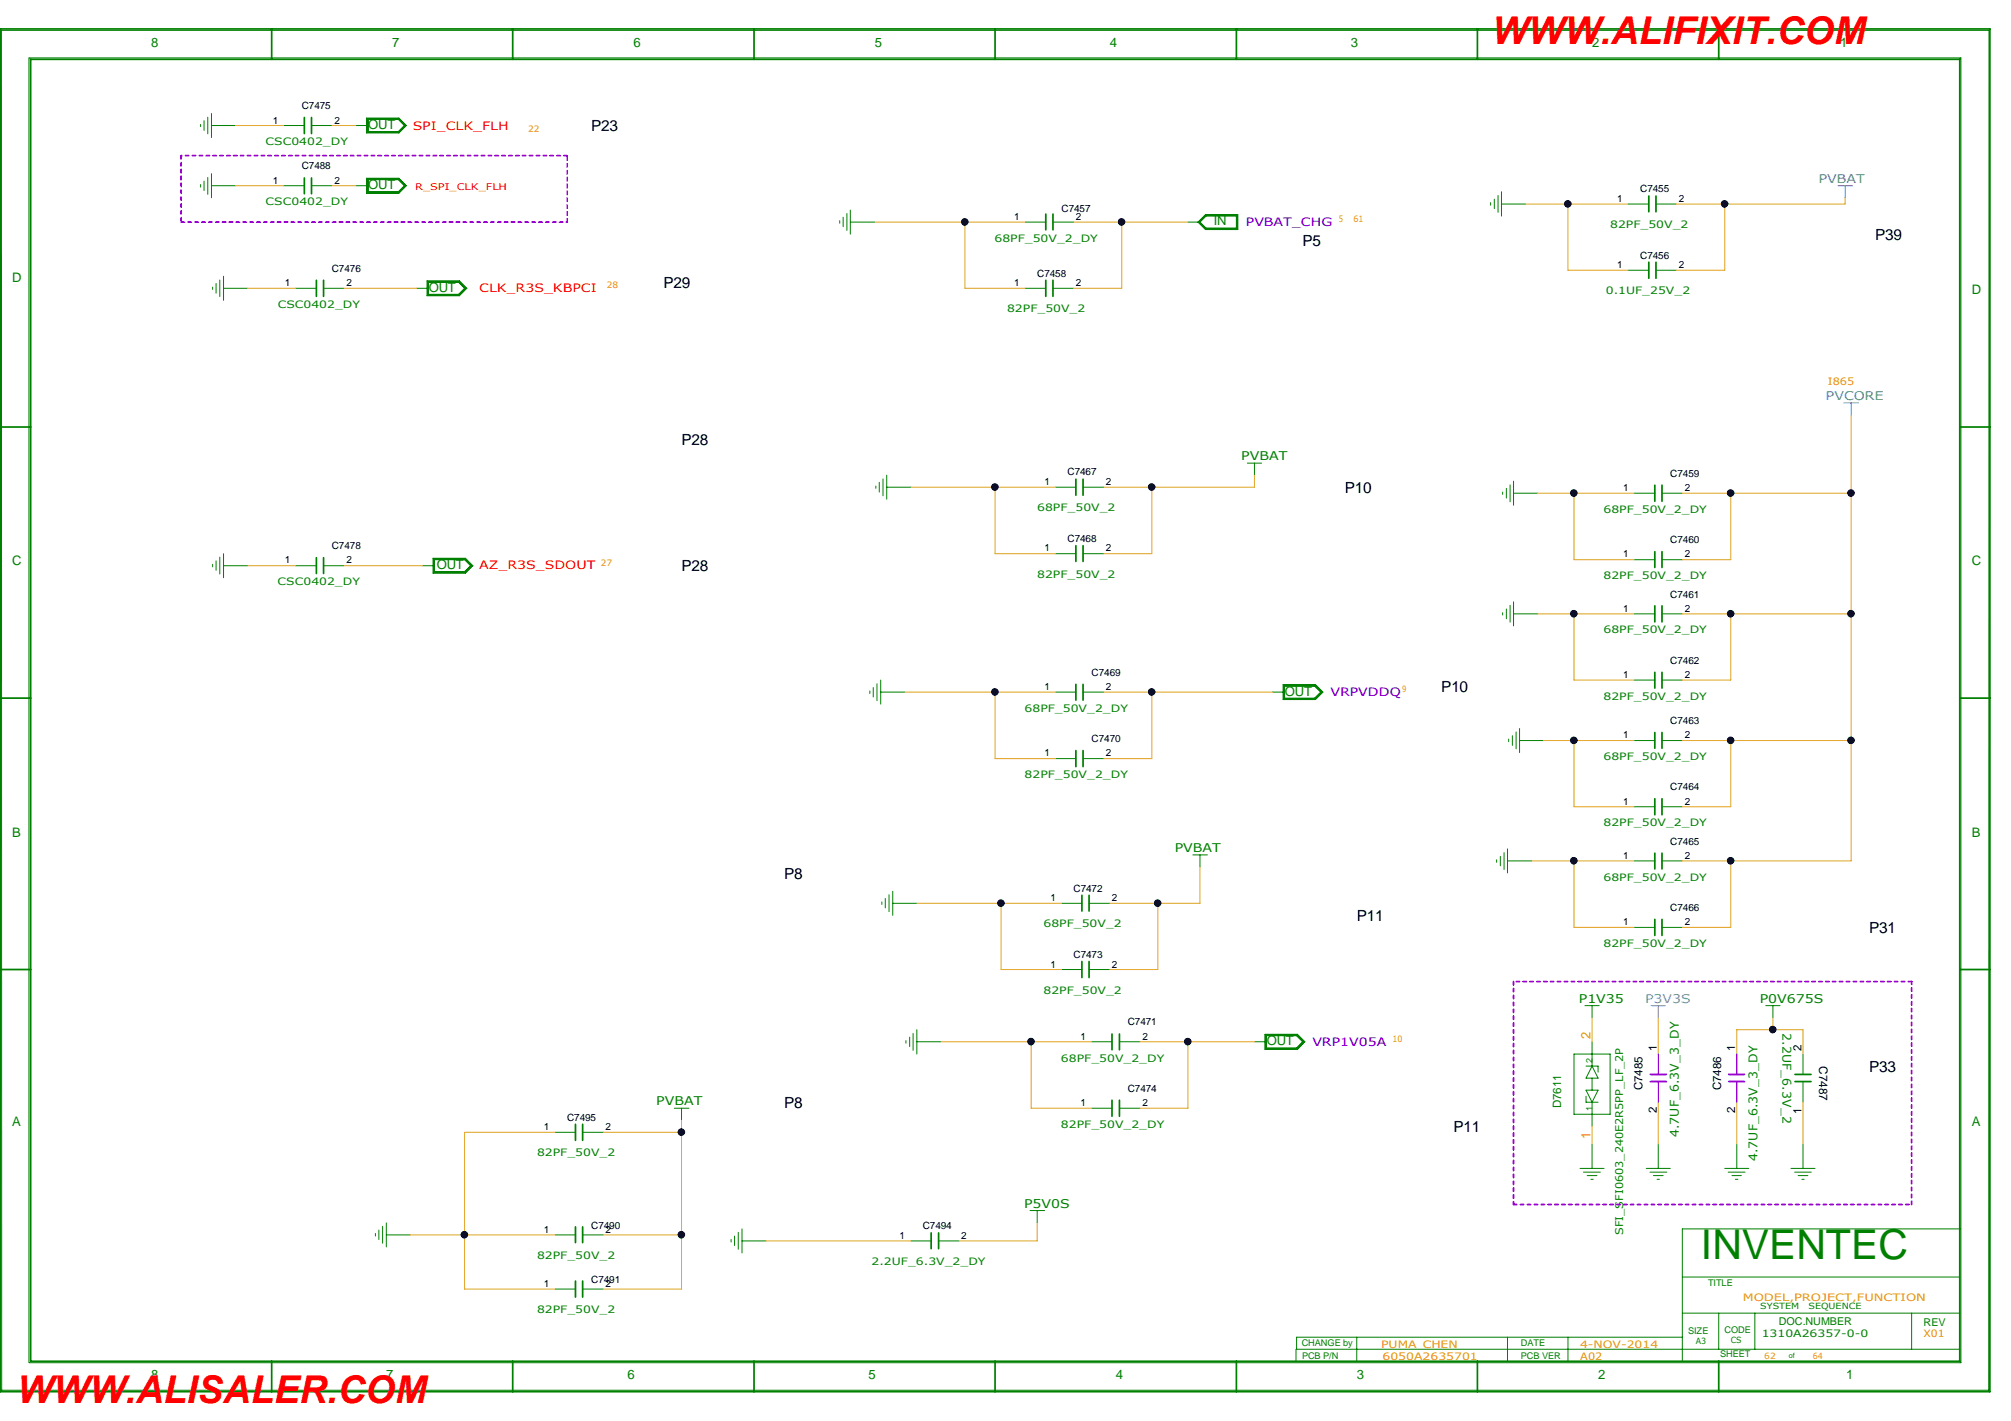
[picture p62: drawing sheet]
<svg xmlns="http://www.w3.org/2000/svg" width="297mm" height="210mm" viewBox="0 0 297 210" stroke-linecap="round" stroke-linejoin="round" font-family="sans-serif">
<defs><g id="words">
<text font-size="6.1" fill="#008000" x="251.2" y="186">INVENTEC</text>
<g font-size="5.6" fill="#f00">
<text x="220.4" y="6.4">WWW.ALIFIXIT.COM</text>
<text x="2.5" y="207.3">WWW.ALISALER.COM</text>
</g>
<g font-size="2.3">
<text x="87.3" y="19.4">P23</text>
<text x="277" y="35.4">P39</text>
<text x="192.4" y="36.3">P5</text>
<text x="98" y="42.5">P29</text>
<text x="100.7" y="65.7">P28</text>
<text x="198.6" y="72.8">P10</text>
<text x="100.7" y="84.4">P28</text>
<text x="212.9" y="102.2">P10</text>
<text x="115.8" y="129.8">P8</text>
<text x="200.4" y="136.1">P11</text>
<text x="276.1" y="137.8">P31</text>
<text x="276.1" y="158.3">P33</text>
<text x="115.8" y="163.7">P8</text>
<text x="214.7" y="167.2">P11</text>
</g>
<g font-size="1.9" fill="#008000">
<text x="22.3" y="6.9">8</text>
<text x="58" y="6.9">7</text>
<text x="93.6" y="6.9">6</text>
<text x="129.2" y="6.9">5</text>
<text x="163.9" y="6.9">4</text>
<text x="199.5" y="6.9">3</text>
<text x="235.2" y="6.9">2</text>
<text x="271.8" y="6.9">1</text>
<text x="54.4" y="19">OUT</text>
<text x="54.4" y="27.9">OUT</text>
<text x="179.3" y="33.3">IN</text>
<text x="1.8" y="41.7">D</text>
<text x="63.3" y="43.1">OUT</text>
<text x="291.2" y="43.4">D</text>
<text x="1.8" y="83.5">C</text>
<text x="291.2" y="83.5">C</text>
<text x="64.5" y="84">OUT</text>
<text x="189.8" y="102.7">OUT</text>
<text x="1.8" y="123.6">B</text>
<text x="291.2" y="123.6">B</text>
<text x="187.1" y="154.4">OUT</text>
<text x="1.8" y="166.3">A</text>
<text x="291.2" y="166.3">A</text>
<text x="22.3" y="203.7">8</text>
<text x="57.1" y="203.7">7</text>
<text x="92.7" y="203.7">6</text>
<text x="128.3" y="203.7">5</text>
<text x="164.8" y="203.7">4</text>
<text x="200.4" y="203.7">3</text>
<text x="236" y="203.7">2</text>
<text x="272.7" y="203.7">1</text>
</g>
<g font-size="1.9" fill="#ff8d00">
<text x="234.9" y="153.5" transform="rotate(-90 234.9 153.5)">2</text>
<text x="234.9" y="168.3" transform="rotate(-90 234.9 168.3)">1</text>
</g>
<g font-size="1.8" fill="#0080ff">
<text x="268.6" y="27">PVBAT</text>
<text x="269.7" y="59.1">PVCORE</text>
</g>
<g font-size="1.8" fill="#008000">
<text x="183.3" y="67.9">PVBAT</text>
<text x="173.5" y="125.9">PVBAT</text>
<text x="233.2" y="148.1">P1V35</text>
<text x="259.9" y="148.1">P0V675S</text>
<text x="263.3" y="152.7" transform="rotate(90 263.3 152.7)">2.2UF_6.3V_2</text>
<text x="96.9" y="163.2">PVBAT</text>
<text x="248" y="168" transform="rotate(-90 248 168)">4.7UF_6.3V_3_DY</text>
<text x="259.6" y="171.5" transform="rotate(-90 259.6 171.5)">4.7UF_6.3V_3_DY</text>
<text x="151.3" y="178.4">P5V0S</text>
</g>
<text font-size="1.8" fill="#1e90ff" x="243" y="148.1">P3V3S</text>
<g font-size="1.7" fill="#f00">
<text x="61" y="19.1">SPI_CLK_FLH</text>
<text x="70.8" y="43.2">CLK_R3S_KBPCI</text>
<text x="70.8" y="84.1">AZ_R3S_SDOUT</text>
</g>
<g font-size="1.7" fill="#00f">
<text x="184" y="33.4">PVBAT_CHG</text>
<text x="196.5" y="102.8">VRPVDDQ</text>
<text x="193.8" y="154.5">VRP1V05A</text>
</g>
<g font-size="1.7">
<text x="244.7" y="155.2" transform="rotate(-90 244.7 155.2)">1</text>
<text x="256.3" y="155.2" transform="rotate(-90 256.3 155.2)">1</text>
<text x="266.1" y="155.3" transform="rotate(-90 266.1 155.3)">2</text>
<text x="242.6" y="161" transform="rotate(-90 242.6 161)">C7485</text>
<text x="254.2" y="161" transform="rotate(-90 254.2 161)">C7486</text>
<text x="268.7" y="157.5" transform="rotate(90 268.7 157.5)">C7487</text>
<text x="244.7" y="164.4" transform="rotate(-90 244.7 164.4)">2</text>
<text x="256.3" y="164.4" transform="rotate(-90 256.3 164.4)">2</text>
<text x="266.1" y="164.5" transform="rotate(-90 266.1 164.5)">1</text>
</g>
<text font-size="1.7" fill="#008000" x="230.6" y="163.7" transform="rotate(-90 230.6 163.7)">D7611</text>
<g font-size="1.6" fill="#008000">
<text x="239.7" y="182.4" transform="rotate(-90 239.7 182.4)">SFI_SFI0603_240E2R5PP_LF_2P</text>
<text x="262.8" y="195.8">DOC.NUMBER</text>
<text x="284.1" y="195.9">REV</text>
</g>
<g font-size="1.5">
<text x="44.6" y="16.1">C7475</text>
<text x="40.3" y="18.2">1</text>
<text x="49.4" y="18.2">2</text>
<text x="40.3" y="27.1">1</text>
<text x="44.6" y="25">C7488</text>
<text x="49.4" y="27.1">2</text>
<text x="238.9" y="29.8">1</text>
<text x="242.3" y="28.4">C7455</text>
<text x="248" y="29.8">2</text>
<text x="149.8" y="32.5">1</text>
<text x="156.8" y="31.3">C7457</text>
<text x="158.9" y="32.5">2</text>
<text x="49" y="40.2">C7476</text>
<text x="153.2" y="40.9">C7458</text>
<text x="238.9" y="39.6">1</text>
<text x="242.3" y="38.2">C7456</text>
<text x="248" y="39.6">2</text>
<text x="42.1" y="42.3">1</text>
<text x="51.2" y="42.3">2</text>
<text x="149.8" y="42.3">1</text>
<text x="158.9" y="42.3">2</text>
<text x="154.3" y="71.7">1</text>
<text x="157.7" y="70.2">C7467</text>
<text x="163.4" y="71.7">2</text>
<text x="246.7" y="70.4">C7459</text>
<text x="239.8" y="72.6">1</text>
<text x="248.9" y="72.6">2</text>
<text x="42.1" y="83.2">1</text>
<text x="49" y="81.2">C7478</text>
<text x="51.2" y="83.2">2</text>
<text x="154.3" y="81.4">1</text>
<text x="157.7" y="80.1">C7468</text>
<text x="163.4" y="81.4">2</text>
<text x="239.8" y="82.3">1</text>
<text x="246.7" y="80.3">C7460</text>
<text x="248.9" y="82.3">2</text>
<text x="246.7" y="88.3">C7461</text>
<text x="239.8" y="90.4">1</text>
<text x="248.9" y="90.4">2</text>
<text x="154.3" y="101.9">1</text>
<text x="161.2" y="99.8">C7469</text>
<text x="163.4" y="101.9">2</text>
<text x="239.8" y="100.2">1</text>
<text x="246.7" y="98">C7462</text>
<text x="248.9" y="100.2">2</text>
<text x="246.7" y="107">C7463</text>
<text x="154.3" y="111.7">1</text>
<text x="161.2" y="109.6">C7470</text>
<text x="163.4" y="111.7">2</text>
<text x="239.8" y="109.1">1</text>
<text x="248.9" y="109.1">2</text>
<text x="239.8" y="118.9">1</text>
<text x="246.7" y="116.8">C7464</text>
<text x="248.9" y="118.9">2</text>
<text x="246.7" y="124.8">C7465</text>
<text x="158.6" y="131.7">C7472</text>
<text x="239.8" y="126.9">1</text>
<text x="248.9" y="126.9">2</text>
<text x="155.1" y="133.1">1</text>
<text x="164.2" y="133.1">2</text>
<text x="239.8" y="136.7">1</text>
<text x="246.7" y="134.6">C7466</text>
<text x="248.9" y="136.7">2</text>
<text x="155.1" y="142.9">1</text>
<text x="158.6" y="141.5">C7473</text>
<text x="164.2" y="142.9">2</text>
<text x="159.6" y="153.6">1</text>
<text x="166.6" y="151.5">C7471</text>
<text x="168.7" y="153.6">2</text>
<text x="166.6" y="161.3">C7474</text>
<text x="80.3" y="167">1</text>
<text x="83.8" y="165.5">C7495</text>
<text x="89.4" y="167">2</text>
<text x="159.6" y="163.4">1</text>
<text x="168.7" y="163.4">2</text>
<text x="80.3" y="182.1">1</text>
<text x="87.3" y="181.6">C7490</text>
<text x="89.4" y="182.1">2</text>
<text x="132.9" y="183">1</text>
<text x="136.3" y="181.6">C7494</text>
<text x="142" y="183">2</text>
<text x="80.3" y="190.1">1</text>
<text x="87.3" y="189.6">C7491</text>
<text x="89.4" y="190.1">2</text>
</g>
<g font-size="1.5" fill="#008000">
<text x="39.2" y="21.4">CSC0402_DY</text>
<text x="39.2" y="30.4">CSC0402_DY</text>
<text x="146.9" y="35.7">68PF_50V_2_DY</text>
<text x="237.8" y="33.7">82PF_50V_2</text>
<text x="41" y="45.5">CSC0402_DY</text>
<text x="148.8" y="46.1">82PF_50V_2</text>
<text x="237.2" y="43.5">0.1UF_25V_2</text>
<text x="153.2" y="75.5">68PF_50V_2</text>
<text x="236.9" y="75.7">68PF_50V_2_DY</text>
<text x="41" y="86.4">CSC0402_DY</text>
<text x="153.2" y="85.3">82PF_50V_2</text>
<text x="236.9" y="85.6">82PF_50V_2_DY</text>
<text x="236.9" y="93.6">68PF_50V_2_DY</text>
<text x="151.3" y="105.2">68PF_50V_2_DY</text>
<text x="236.9" y="103.3">82PF_50V_2_DY</text>
<text x="236.9" y="112.3">68PF_50V_2_DY</text>
<text x="151.3" y="114.9">82PF_50V_2_DY</text>
<text x="236.9" y="122">82PF_50V_2_DY</text>
<text x="236.9" y="130.1">68PF_50V_2_DY</text>
<text x="154.1" y="137">68PF_50V_2</text>
<text x="236.9" y="139.9">82PF_50V_2_DY</text>
<text x="154.1" y="146.8">82PF_50V_2</text>
<text x="156.7" y="156.8">68PF_50V_2_DY</text>
<text x="156.7" y="166.6">82PF_50V_2_DY</text>
<text x="79.3" y="170.8">82PF_50V_2</text>
<text x="79.3" y="186">82PF_50V_2</text>
<text x="128.7" y="186.9">2.2UF_6.3V_2_DY</text>
<text x="79.3" y="194">82PF_50V_2</text>
<text x="260.2" y="197.5">1310A26357-0-0</text>
</g>
<g font-size="1.5" fill="#ff8d00">
<text x="270" y="56.9">I865</text>
<text x="257.4" y="192.2">MODEL,PROJECT,FUNCTION</text>
<text x="284.1" y="197.5">X01</text>
<text x="204" y="199.1">PUMA CHEN</text>
<text x="204.2" y="200.9">6050A2635701</text>
<text x="233.4" y="199.1">4-NOV-2014</text>
<text x="233.4" y="200.9">A02</text>
</g>
<text font-size="1.4" fill="#f00" x="61.3" y="28.1">R_SPI_CLK_FLH</text>
<g font-size="1.4" fill="#008000">
<text x="252.3" y="189.9">TITLE</text>
<text x="249.3" y="197">SIZE</text>
<text x="254.7" y="196.9">CODE</text>
<text x="192.3" y="198.8">CHANGE by</text>
<text x="192.3" y="200.7">PCB P/N</text>
<text x="224.7" y="198.8">DATE</text>
<text x="224.7" y="200.7">PCB VER</text>
<text x="254.1" y="200.4">SHEET</text>
</g>
<g font-size="1.3" fill="#ff8d00">
<text x="78" y="19.4">22</text>
<text x="197.8" y="32.8">5</text>
<text x="199.9" y="32.8">61</text>
<text x="89.6" y="42.6">28</text>
<text x="88.7" y="83.6">27</text>
<text x="207.1" y="102.2">9</text>
<text x="205.7" y="153.9">10</text>
<text x="260.6" y="200.7">62</text>
<text x="267.8" y="200.7">64</text>
</g>
<g font-size="1.3" fill="#008000">
<text x="235.2" y="157" transform="rotate(-90 235.2 157)">2</text>
<text x="235.2" y="164.1" transform="rotate(-90 235.2 164.1)">1</text>
<text x="260" y="193.4">SYSTEM</text>
<text x="267.1" y="193.4">SEQUENCE</text>
<text x="250.5" y="198.5">A3</text>
<text x="255.6" y="198.4">CS</text>
</g>
<text font-size="1.1" fill="#008000" x="264.2" y="200.6">of</text>
</g></defs>
<g fill="none" stroke="#008000" stroke-width=".25">
<path d="M0 4.3h293.9v201.3h-293.9zM40.1 4.3v4.5M45 17.4v2.3M46 17.4v2.3M75.7 4.3v4.5M111.4 4.3v4.5M147 4.3v4.5M182.6 4.3v4.5M218.2 4.3v4.5M253.9 4.3v4.5M289.5 8.8h-285v192.3h285M289.5 8.7v192.4"/>
<path d="M45 26.3v2.3M46 26.3v2.3M154.5 31.6v2.4M155.5 31.6v2.4M243.5 29v2.3M243.5 38.7v2.4M244.6 29v2.3M244.6 38.7v2.4M46.7 41.4v2.4M47.8 41.4v2.4M154.5 41.4v2.4M155.5 41.4v2.4"/>
<path d="M0 63.1h4.5M158.9 70.8v2.4M160 70.8v2.4M244.4 71.7v2.3M245.5 71.7v2.3M289.5 63.1h4.4M46.7 82.4v2.3M47.8 82.4v2.3M158.9 80.6v2.3M160 80.6v2.3M244.4 81.5v2.3M244.4 89.5v2.4"/>
<path d="M244.4 99.3v2.3M245.5 81.5v2.3M245.5 89.5v2.4M245.5 99.3v2.3M0 103.1h4.5M158.9 101.1v2.3M158.9 110.9v2.3M160 101.1v2.3M160 110.9v2.3M244.4 108.2v2.3M244.4 118v2.4M245.5 108.2v2.3"/>
<path d="M245.5 118v2.4M289.5 103.1h4.4M159.8 132.2v2.4M160.9 132.2v2.4M244.4 126v2.4M244.4 135.8v2.4M245.5 126v2.4M245.5 135.8v2.4M0 143.2h4.5M159.8 142v2.4M160.9 142v2.4M164.2 152.7v2.4"/>
<path d="M165.4 152.7v2.4M265.1 159.8h2.4M265.1 158.7h2.4M289.5 143.2h4.4M85 166.1v2.3M86.1 166.1v2.3M164.2 162.5v2.4M165.4 162.5v2.4M85 181.2v2.4M85 189.2v2.4M86.1 181.2v2.4M86.1 189.2v2.4"/>
<path d="M137.5 182.1v2.3M138.6 182.1v2.3M40.1 201.1v4.5M75.7 201.1v4.5M111.4 201.1v4.5M147 201.1v4.5M182.6 201.1v4.5M218.2 201.1v4.5M253.9 201.1v4.5"/>
</g>
<g fill="none" stroke="#008000" stroke-width=".15">
<path d="M.2 4.4l.1 201M.3 4.5h293.4M4.3 8.6v192.7M4.3 8.6h285.3v192.7h-285.3M29.6 18.4v.3M30.1 17.8v1.5M30.7 17.3v2.5M31.2 18.5h3.6M31.2 16.8v3.5M41.9 18.5h3.1M46 18.5h3M52.6 18.5h1.8"/>
<path d="M54.1 17.4h4.8l1.1 1.1-1.1 1.1h-4.8zM54.2 17.5h4.7l1 1-1 1.1h-4.7zM54.3 17.6h4.6l.9 .9-.9 1h-4.6zM54.4 17.7h4.4l.9 .8-.9 .9h-4.4zM293.8 4.5l-.1 200.9h-293.4M29.6 27.3v.3M30.1 26.8v1.4M30.7 26.2v2.5M31.2 27.4h3.6M31.2 25.7v3.5M41.9 27.4h3.1M46 27.4h3"/>
<path d="M52.6 27.4h1.8M54.1 26.3h4.8l1.1 1.1-1.1 1.1h-4.8zM54.2 26.4h4.7l1 1-1 1.1h-4.7zM54.3 26.5h4.6l.9 .9-.9 1h-4.6zM54.4 26.5h4.4l.9 .9-.9 .9h-4.4zM124 32.6v.4M124.5 32.1v1.4M125.1 31.5v2.5M125.6 32.8h3.6M125.6 31v3.6M151.4 32.8h3.1M155.5 32.8h3.1"/>
<path d="M175.5 32.8h1.7M178.1 31.7h4.7v2.2h-4.7l-1.2-1.1zM178.1 31.8h4.6v2h-4.6l-1.1-1zM178.1 31.9h4.5v1.8h-4.5l-.9-.9zM178.1 31.8h4.6v1.9h-4.6l-.9-.9zM220.2 29.9v.4M220.7 29.4v1.4M221.3 28.9v2.5M221.8 28.3v3.6M221.8 30.1h3.5M240.5 30.1h3M240.5 39.9h3"/>
<path d="M244.6 30.1h3M244.6 39.9h3M31.4 42.4v.4M31.9 41.9v1.4M32.5 41.4v2.4M33 40.8v3.6M33 42.6h3.6M43.7 42.6h3M47.8 42.6h3M61.5 42.6h1.8M63.1 41.5h4.8l1.1 1.1-1.1 1.1h-4.8zM63.2 41.6h4.6l1 1-1 1h-4.6z"/>
<path d="M63.2 41.6h4.6l.9 1-.9 1h-4.6zM63.3 41.7h4.4l.9 .9-.9 .9h-4.4zM151.4 42.6h3.1M155.5 42.6h3.1M129.4 71.8v.3M129.9 71.2v1.5M130.4 70.7v2.5M131 70.2v3.5M131 72h3.5M155.9 72h3M160 72h3M184.2 68.4h2.1"/>
<path d="M185.3 68.4v1.8M222 72.7v.3M222.5 72.1v1.5M223.1 71.6v2.5M223.6 72.9h3.5M223.6 71.1v3.5M241.4 72.9h3M245.5 72.9h3M31.4 83.4v.3M31.9 82.8v1.4M32.5 82.3v2.5M33 83.6h3.6"/>
<path d="M33 81.8v3.5M43.7 83.6h3M47.8 83.6h3M62.4 83.6h1.8M64 82.5h4.7l1.1 1.1-1.1 1.1h-4.7zM64 82.5h4.7l1 1.1-1 1h-4.7zM64.1 82.6h4.6l.9 1-.9 .9h-4.6zM64.2 82.7h4.4l.9 .9-.9 .9h-4.4zM155.9 81.8h3M160 81.8h3M222 90.5v.3M222.5 90v1.4"/>
<path d="M223.1 89.4v2.5M223.6 88.9v3.6M223.6 90.7h3.5M241.4 82.7h3M241.4 90.7h3M245.5 82.7h3M245.5 90.7h3M128.5 102.1v.3M129 101.6v1.4M129.5 101v2.5M130.1 102.2h3.5M130.1 100.5v3.5"/>
<path d="M155.9 102.2h3M155.9 112.1h3M160 102.2h3M160 112.1h3M188 102.2h1.7M189.5 101.1h4.8l1.1 1.1-1.1 1.1h-4.8zM189.6 101.2h4.7l1 1-1 1.1h-4.7zM189.6 101.3h4.6l1 .9-1 1h-4.6zM189.7 101.3h4.5l.9 .9-.9 .9h-4.5zM222.8 109.2v.4M223.4 108.7v1.4M223.9 108.1v2.5"/>
<path d="M224.4 109.4h3.6M224.4 107.6v3.6M241.4 100.5h3M241.4 109.4h3M241.4 119.2h3M245.5 100.5h3M245.5 109.4h3M245.5 119.2h3M130.3 133.2v.4M130.8 132.7v1.4M131.3 132.2v2.5M131.9 131.7v3.5"/>
<path d="M131.9 133.4h3.5M156.8 133.4h3M160.9 133.4h3M176.2 126.3h2.1M177.2 126.3v1.8M221.1 127v.4M221.6 126.5v1.4M222.2 125.9v2.5M222.7 127.2h3.5M222.7 125.4v3.5M241.4 127.2h3M241.4 137h3"/>
<path d="M245.5 127.2h3M245.5 137h3M133.8 153.7v.4M134.4 153.2v1.4M134.9 152.7v2.5M135.4 153.9h3.6M135.4 152.1v3.6M156.8 143.2h3M160.9 143.2h3M161.2 153.9h3M165.4 153.9h3M185.3 153.9h1.8"/>
<path d="M186.9 152.8h4.7l1.1 1.1-1.1 1.1h-4.7zM186.9 152.9h4.7l1 1-1 1h-4.7zM187 153h4.6l.9 .9-.9 1h-4.6zM187.1 153h4.4l.9 .9-.9 .9h-4.4zM232.5 155.7h5.3v8.9h-5.3zM234.1 148.5h2.1M234.3 157.5h1.7v.9M235.2 148.5v1.8M235.2 153.9v3.6M235.2 159.3v1.7M235.2 157.5l.8 1.8h-1.7zM260.8 148.5h2.1"/>
<path d="M261.9 148.5v1.8M266.3 155.7v3M266.3 159.8v3M82 167.3h3M86.1 167.3h3M99.6 163.7h2.2M100.7 163.7v1.8M152.1 178.8h2.2M153.2 178.8v1.8M161.2 163.7h3M165.4 163.7h3M233.4 172.6h3.5"/>
<path d="M233.9 173.1h2.5M234.3 161h1.7l-.8 1.8zM234.3 161.9v.9h1.7M234.4 173.7h1.5M235 174.2h.3M235.2 162.8v3.6M235.2 169v3.6M243.2 172.6h3.5M243.7 173.1h2.5M244.2 173.7h1.5M244.8 174.2h.3M244.9 169v3.6"/>
<path d="M254.8 172.6h3.5M255.3 173.1h2.5M255.8 173.7h1.4M256.3 174.2h.4M256.5 169v3.6M264.5 172.6h3.6M265.1 173.1h2.4M265.6 173.7h1.4M266.1 174.2h.4M266.3 169v3.6M55.5 182.2v.4M56 181.7v1.4"/>
<path d="M56.5 181.1v2.5M57.1 180.6v3.6M57.1 182.4h3.5M82 182.4h3M82 190.4h3M86.1 182.4h3M86.1 190.4h3M108 183.1v.4M108.5 182.6v1.4M109 182v2.5M109.6 183.3h3.6M109.6 181.5v3.6"/>
<path d="M134.5 183.3h3M138.6 183.3h3M191.4 199.3v1.8M200.4 197.5v3.6M222.7 197.5v3.6M231.6 197.5v3.6M248.5 197.5h-57v1.8h98M248.5 181.5v19.6M248.5 194h41M248.5 188.6h41M248.6 181.5h41M253.9 194v5.3"/>
<path d="M259.2 194v5.3M282.4 194v5.3"/>
</g>
<g fill="none" stroke="#daa520" stroke-width=".15">
<path d="M34.8 18.5h7.1M49 18.5h3.6M34.8 27.4h7.1M49 27.4h3.6M129.2 32.8h22.2M142.5 32.8v9.8h8.9M158.6 32.8h16.9M165.7 32.8v9.8h-7.1M225.3 30.1h15.2M231.6 30.1v9.8h8.9M254.8 30.1v9.8h-7.2M272.5 29.2v.9h-24.9"/>
<path d="M36.6 42.6h7.1M50.8 42.6h10.7M134.5 72h21.4M147 72v9.8h8.9M170.1 72v9.8h-7.1M185.3 70.2v1.8h-22.3M227.1 72.9h14.3M232.5 72.9v9.8h8.9M248.5 72.9h24.9M255.6 72.9v9.8h-7.1M273.4 61.3v65.9h-24.9M36.6 83.6h7.1"/>
<path d="M50.8 83.6h11.6M227.1 90.7h14.3M232.5 90.7v9.8h8.9M248.5 90.7h24.9M255.6 90.7v9.8h-7.1M133.6 102.2h22.3M147 102.2v9.9h8.9M163 102.2h25M170.1 102.2v9.9h-7.1M228 109.4h13.4M232.5 109.4v9.8h8.9M248.5 109.4h24.9"/>
<path d="M255.6 109.4v9.8h-7.1M135.4 133.4h21.4M147.9 133.4v9.8h8.9M171 133.4v9.8h-7.1M177.2 128.1v5.3h-13.3M226.2 127.2h15.2M232.5 127.2v9.8h8.9M255.6 127.2v9.8h-7.1M139 153.9h22.2M152.3 153.9v9.8h8.9M168.4 153.9h16.9M175.5 153.9v9.8h-7.1"/>
<path d="M235.2 150.3v3.6M244.9 150.3v5.4M256.5 155.7v-3.6h9.8v3.6M261.9 150.3v1.8M82 167.3h-13.4v23.1h13.4M89.1 167.3h11.6M100.7 165.5v24.9h-11.6M235.2 166.4v2.6M244.9 162.8v6.2M256.5 162.8v6.2M266.3 162.8v6.2M60.6 182.4h21.4"/>
<path d="M89.1 182.4h11.6M113.2 183.3h21.3M153.2 180.6v2.7h-11.6"/>
</g>
<path d="M271.5 27.4h2.1M272.5 27.4v1.8M272.4 59.5h2.1M273.4 59.5v1.8" fill="none" stroke="#0080ff" stroke-width=".15"/>
<path d="M243.9 148.5h2.1M244.9 148.5v1.8" fill="none" stroke="#1e90ff" stroke-width=".15"/>
<path d="M244.9 155.7v3M244.9 159.8v3M256.5 155.7v3M256.5 159.8v3" fill="none" stroke="#00f" stroke-width=".15"/>
<path d="M243.8 158.7h2.3M243.8 159.8h2.3M255.4 158.7h2.3M255.4 159.8h2.3" fill="none" stroke="#00f" stroke-width=".25"/>
<path d="M26.8 23v9.8M26.8 32.8h57M83.8 23h-57M83.8 32.8v-9.8M223.6 145v32.9M282.4 145h-58.8M223.6 177.9h58.8M282.4 177.9v-32.9" fill="none" stroke="#8000ff" stroke-width=".25" stroke-dasharray=".5 .5"/>
<g fill="#000">
<circle cx="142.5" cy="32.8" r=".49"/>
<circle cx="165.7" cy="32.8" r=".49"/>
<circle cx="231.6" cy="30.1" r=".49"/>
<circle cx="254.7" cy="30.1" r=".49"/>
<circle cx="147" cy="71.9" r=".49"/>
<circle cx="170.1" cy="71.9" r=".49"/>
<circle cx="232.5" cy="72.8" r=".49"/>
<circle cx="255.6" cy="72.8" r=".49"/>
<circle cx="273.4" cy="72.8" r=".49"/>
<circle cx="232.5" cy="90.7" r=".49"/>
<circle cx="255.6" cy="90.7" r=".49"/>
<circle cx="273.4" cy="90.7" r=".49"/>
<circle cx="147" cy="102.2" r=".49"/>
<circle cx="170.1" cy="102.2" r=".49"/>
<circle cx="232.5" cy="109.4" r=".49"/>
<circle cx="255.6" cy="109.4" r=".49"/>
<circle cx="273.4" cy="109.4" r=".49"/>
<circle cx="147.8" cy="133.4" r=".49"/>
<circle cx="171" cy="133.4" r=".49"/>
<circle cx="232.5" cy="127.1" r=".49"/>
<circle cx="255.6" cy="127.1" r=".49"/>
<circle cx="152.3" cy="153.9" r=".49"/>
<circle cx="175.4" cy="153.9" r=".49"/>
<circle cx="261.8" cy="152.1" r=".49"/>
<circle cx="100.6" cy="167.2" r=".49"/>
<circle cx="68.6" cy="182.4" r=".49"/>
<circle cx="100.6" cy="182.4" r=".49"/>
</g>
<g fill="none" stroke="#000" stroke-width=".15">
<circle cx="142.5" cy="32.8" r=".49"/>
<circle cx="165.7" cy="32.8" r=".49"/>
<circle cx="231.6" cy="30.1" r=".49"/>
<circle cx="254.7" cy="30.1" r=".49"/>
<circle cx="147" cy="71.9" r=".49"/>
<circle cx="170.1" cy="71.9" r=".49"/>
<circle cx="232.5" cy="72.8" r=".49"/>
<circle cx="255.6" cy="72.8" r=".49"/>
<circle cx="273.4" cy="72.8" r=".49"/>
<circle cx="232.5" cy="90.7" r=".49"/>
<circle cx="255.6" cy="90.7" r=".49"/>
<circle cx="273.4" cy="90.7" r=".49"/>
<circle cx="147" cy="102.2" r=".49"/>
<circle cx="170.1" cy="102.2" r=".49"/>
<circle cx="232.5" cy="109.4" r=".49"/>
<circle cx="255.6" cy="109.4" r=".49"/>
<circle cx="273.4" cy="109.4" r=".49"/>
<circle cx="147.8" cy="133.4" r=".49"/>
<circle cx="171" cy="133.4" r=".49"/>
<circle cx="232.5" cy="127.1" r=".49"/>
<circle cx="255.6" cy="127.1" r=".49"/>
<circle cx="152.3" cy="153.9" r=".49"/>
<circle cx="175.4" cy="153.9" r=".49"/>
<circle cx="261.8" cy="152.1" r=".49"/>
<circle cx="100.6" cy="167.2" r=".49"/>
<circle cx="68.6" cy="182.4" r=".49"/>
<circle cx="100.6" cy="182.4" r=".49"/>
</g>
<use href="#words"/>
</svg>
